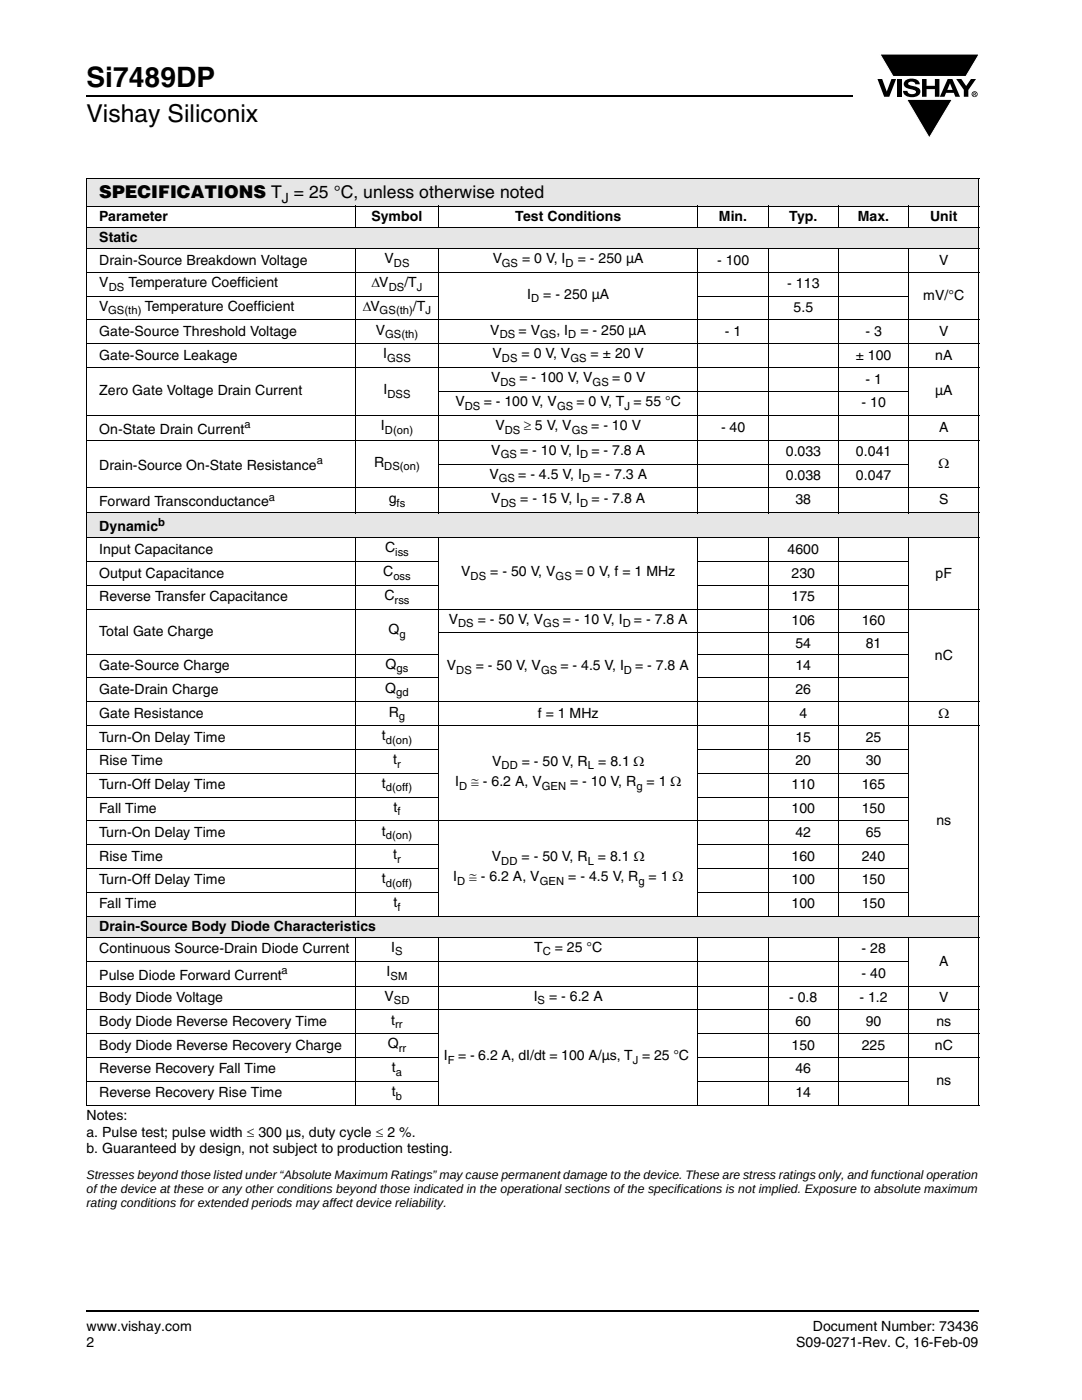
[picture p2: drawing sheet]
<svg xmlns="http://www.w3.org/2000/svg" width="216mm" height="279mm" viewBox="0 0 216 279" stroke-linecap="round" stroke-linejoin="round" font-family="sans-serif">
<defs><g id="words">
<text font-size="5.6" x="17.3" y="17.4">Si7489DP</text>
<text font-size="4.9" x="17.3" y="24.4">Vishay Siliconix</text>
<text font-size="3.5" x="19.8" y="39.6">SPECIFICATIONS T = 25 °C, unless otherwise noted</text>
<g font-size="2.8">
<text x="56.2" y="40.5">J</text>
<text x="19.8" y="44.1">Parameter</text>
<text x="74.1" y="44.1">Symbol</text>
<text x="102.8" y="44.1">Test Conditions</text>
<text x="143.5" y="44.1">Min.</text>
<text x="157.5" y="44.1">Typ.</text>
<text x="171.2" y="44.1">Max.</text>
<text x="185.6" y="44.1">Unit</text>
<text x="19.8" y="48.3">Static</text>
<text x="19.8" y="52.8">Drain-Source Breakdown Voltage</text>
<text x="76.7" y="52.5">V</text>
<text x="98.4" y="52.5">V</text>
<text x="104.2" y="52.5">= 0 V, I</text>
<text x="115.3" y="52.5">= - 250 µA</text>
<text x="143.1" y="52.8">- 100</text>
<text x="187.4" y="52.8">V</text>
<text x="19.8" y="57.3">V</text>
<text x="25.6" y="57.3">Temperature Coefficient</text>
<text x="74.1" y="57.3">ΔV</text>
<text x="80.7" y="57.3">/T</text>
<text x="105.2" y="59.7">I</text>
<text x="108.4" y="59.7">= - 250 µA</text>
<text x="157.1" y="57.6">- 113</text>
<text x="184.2" y="59.9">mV/°C</text>
<text x="19.8" y="62">V</text>
<text x="28.9" y="62">Temperature Coefficient</text>
<text x="72.4" y="62">ΔV</text>
<text x="82.4" y="62">/T</text>
<text x="158.3" y="62.3">5.5</text>
<text x="19.8" y="71.8">Gate-Source Leakage</text>
<text x="19.8" y="67.1">Gate-Source Threshold Voltage</text>
<text x="75" y="66.8">V</text>
<text x="76.5" y="71.5">I</text>
<text x="97.8" y="66.8">V</text>
<text x="98.3" y="71.5">V</text>
<text x="103.5" y="66.8">= V</text>
<text x="104.1" y="71.5">= 0 V, V</text>
<text x="111" y="66.8">, I</text>
<text x="115.8" y="66.8">= - 250 µA</text>
<text x="117.9" y="71.5">= ± 20 V</text>
<text x="144.7" y="67.1">- 1</text>
<text x="170.8" y="71.8">± 100</text>
<text x="172.7" y="67.1">- 3</text>
<text x="186.6" y="71.8">nA</text>
<text x="187.4" y="67.1">V</text>
<text x="98" y="76.3">V</text>
<text x="103.6" y="76.3">= - 100 V, V</text>
<text x="122.1" y="76.3">= 0 V</text>
<text x="172.7" y="76.6">- 1</text>
<text x="19.8" y="78.9">Zero Gate Voltage Drain Current</text>
<text x="76.5" y="78.7">I</text>
<text x="90.9" y="81">V</text>
<text x="96.5" y="81">= - 100 V, V</text>
<text x="115" y="81">= 0 V, T = 55 °C</text>
<text x="171.9" y="81.3">- 10</text>
<text x="186.6" y="78.9">µA</text>
<text x="19.8" y="86.6">On-State Drain Current</text>
<text x="76" y="85.9">I</text>
<text x="98.8" y="85.9">V</text>
<text x="104.5" y="85.9">≥ 5 V, V</text>
<text x="118" y="85.9">= - 10 V</text>
<text x="143.9" y="86.2">- 40</text>
<text x="187.4" y="86.2">A</text>
<text x="19.8" y="93.8">Drain-Source On-State Resistance</text>
<text x="74.6" y="93.2">R</text>
<text x="97.6" y="95.5">V</text>
<text x="98" y="90.8">V</text>
<text x="103.4" y="95.5">= - 4.5 V, I</text>
<text x="103.8" y="90.8">= - 10 V, I</text>
<text x="118" y="90.8">= - 7.8 A</text>
<text x="118.4" y="95.5">= - 7.3 A</text>
<text x="156.8" y="91">0.033</text>
<text x="156.8" y="95.8">0.038</text>
<text x="170.8" y="91">0.041</text>
<text x="170.8" y="95.8">0.047</text>
<text x="187.3" y="93.4">Ω</text>
<text x="19.8" y="101">Forward Transconductance</text>
<text x="77.6" y="100.4">g</text>
<text x="98" y="100.4">V</text>
<text x="103.8" y="100.4">= - 15 V, I</text>
<text x="118" y="100.4">= - 7.8 A</text>
<text x="158.7" y="100.7">38</text>
<text x="187.4" y="100.7">S</text>
<text x="19.8" y="106">Dynamic</text>
<text x="19.8" y="110.5">Input Capacitance</text>
<text x="76.8" y="110.3">C</text>
<text x="157.2" y="110.5">4600</text>
<text x="19.8" y="115.3">Output Capacitance</text>
<text x="76.5" y="115">C</text>
<text x="76.7" y="119.8">C</text>
<text x="92" y="115">V</text>
<text x="97.8" y="115">= - 50 V, V</text>
<text x="114.7" y="115">= 0 V, f = 1 MHz</text>
<text x="157.9" y="115.3">230</text>
<text x="186.7" y="115.3">pF</text>
<text x="19.8" y="120">Reverse Transfer Capacitance</text>
<text x="89.6" y="124.5">V</text>
<text x="95.3" y="124.5">= - 50 V, V</text>
<text x="112.3" y="124.5">= - 10 V, I</text>
<text x="126.5" y="124.5">= - 7.8 A</text>
<text x="157.9" y="124.8">106</text>
<text x="157.9" y="120">175</text>
<text x="172" y="124.8">160</text>
<text x="19.8" y="126.9">Total Gate Charge</text>
<text x="77.5" y="126.6">Q</text>
<text x="158.7" y="129.3">54</text>
<text x="172.8" y="129.3">81</text>
<text x="186.5" y="131.6">nC</text>
<text x="19.8" y="133.8">Gate-Source Charge</text>
<text x="76.9" y="133.5">Q</text>
<text x="89.2" y="133.8">V</text>
<text x="95" y="133.8">= - 50 V, V</text>
<text x="111.8" y="133.8">= - 4.5 V, I</text>
<text x="126.7" y="133.8">= - 7.8 A</text>
<text x="158.7" y="133.8">14</text>
<text x="19.8" y="143.3">Gate Resistance</text>
<text x="19.8" y="138.5">Gate-Drain Charge</text>
<text x="76.9" y="138.2">Q</text>
<text x="77.6" y="143">R</text>
<text x="107.3" y="143.3">f = 1 MHz</text>
<text x="158.7" y="138.5">26</text>
<text x="159.5" y="143.3">4</text>
<text x="187.3" y="143.3">Ω</text>
<text x="19.8" y="148">Turn-On Delay Time</text>
<text x="76.2" y="147.7">t</text>
<text x="158.7" y="148">15</text>
<text x="172.8" y="148">25</text>
<text x="19.8" y="152.8">Rise Time</text>
<text x="78.5" y="152.5">t</text>
<text x="98.2" y="152.8">V</text>
<text x="104.1" y="152.8">= - 50 V, R</text>
<text x="119.4" y="152.8">= 8.1 Ω</text>
<text x="158.7" y="152.8">20</text>
<text x="172.8" y="152.8">30</text>
<text x="19.8" y="157.5">Turn-Off Delay Time</text>
<text x="76.2" y="157.2">t</text>
<text x="90.8" y="156.9">I</text>
<text x="94" y="156.9">≅ - 6.2 A, V</text>
<text x="113.8" y="156.9">= - 10 V, R</text>
<text x="129" y="156.9">= 1 Ω</text>
<text x="157.9" y="157.5">110</text>
<text x="172" y="157.5">165</text>
<text x="19.8" y="162.3">Fall Time</text>
<text x="19.8" y="167">Turn-On Delay Time</text>
<text x="76.2" y="166.8">t</text>
<text x="78.5" y="162">t</text>
<text x="157.9" y="162.3">100</text>
<text x="158.7" y="167">42</text>
<text x="172" y="162.3">150</text>
<text x="172.8" y="167">65</text>
<text x="186.8" y="164.6">ns</text>
<text x="19.8" y="171.8">Rise Time</text>
<text x="78.5" y="171.5">t</text>
<text x="98.1" y="171.9">V</text>
<text x="104.1" y="171.9">= - 50 V, R</text>
<text x="119.3" y="171.9">= 8.1 Ω</text>
<text x="157.9" y="171.8">160</text>
<text x="172" y="171.8">240</text>
<text x="19.8" y="176.5">Turn-Off Delay Time</text>
<text x="76.2" y="176.3">t</text>
<text x="90.4" y="175.9">I</text>
<text x="93.6" y="175.9">≅ - 6.2 A, V</text>
<text x="113.4" y="175.9">= - 4.5 V, R</text>
<text x="129.4" y="175.9">= 1 Ω</text>
<text x="157.9" y="176.5">100</text>
<text x="172" y="176.5">150</text>
<text x="19.8" y="181.3">Fall Time</text>
<text x="19.8" y="185.8">Drain-Source Body Diode Characteristics</text>
<text x="78.5" y="181">t</text>
<text x="157.9" y="181.3">100</text>
<text x="172" y="181.3">150</text>
<text x="19.8" y="190.2">Continuous Source-Drain Diode Current</text>
<text x="78.1" y="190">I</text>
<text x="106.6" y="190">T</text>
<text x="110.7" y="190">= 25 °C</text>
<text x="171.9" y="190.2">- 28</text>
<text x="19.8" y="195.5">Pulse Diode Forward Current</text>
<text x="77.2" y="194.9">I</text>
<text x="171.9" y="195.1">- 40</text>
<text x="187.4" y="192.7">A</text>
<text x="19.8" y="200">Body Diode Voltage</text>
<text x="76.7" y="199.7">V</text>
<text x="106.5" y="199.7">I</text>
<text x="109.6" y="199.7">= - 6.2 A</text>
<text x="157.5" y="200">- 0.8</text>
<text x="171.5" y="200">- 1.2</text>
<text x="187.4" y="200">V</text>
<text x="19.8" y="209.5">Body Diode Reverse Recovery Charge</text>
<text x="19.8" y="204.7">Body Diode Reverse Recovery Time</text>
<text x="77.4" y="209.2">Q</text>
<text x="78.1" y="204.5">t</text>
<text x="157.9" y="209.5">150</text>
<text x="158.7" y="204.7">60</text>
<text x="172" y="209.5">225</text>
<text x="172.8" y="204.7">90</text>
<text x="186.5" y="209.5">nC</text>
<text x="186.8" y="204.7">ns</text>
<text x="19.8" y="214.2">Reverse Recovery Fall Time</text>
<text x="78.2" y="214">t</text>
<text x="88.6" y="211.6">I</text>
<text x="91.4" y="211.6">= - 6.2 A, dI/dt = 100 A/µs, T = 25 °C</text>
<text x="158.7" y="214.2">46</text>
<text x="19.8" y="219">Reverse Recovery Rise Time</text>
<text x="78.2" y="218.7">t</text>
<text x="158.7" y="219">14</text>
<text x="186.8" y="216.6">ns</text>
<text x="17.3" y="223.5">Notes:</text>
<text x="17.3" y="226.8">a. Pulse test; pulse width ≤ 300 µs, duty cycle ≤ 2 %.</text>
<text x="17.3" y="230.2">b. Guaranteed by design, not subject to production testing.</text>
<text x="17.3" y="265.6">www.vishay.com</text>
<text x="17.3" y="268.8">2</text>
<text x="158.9" y="268.8">S09-0271-Rev. C, 16-Feb-09</text>
<text x="162.2" y="265.6">Document Number: 73436</text>
</g>
<g font-size="2.4">
<text x="17.3" y="238.1">of the device at these or any other conditions beyond those indicated in the operational sections of the specifications is not implied. Exposure to absolute maximum</text>
<text x="17.3" y="235.3">Stresses beyond those listed under “Absolute Maximum Ratings” may cause permanent damage to the device. These are stress ratings only, and functional operation</text>
<text x="17.3" y="240.9">rating conditions for extended periods may affect device reliability.</text>
</g>
<g font-size="2.2">
<text x="78.6" y="53.3">DS</text>
<text x="100.1" y="53.3">GS</text>
<text x="112.9" y="53.3">D</text>
<text x="21.7" y="58">DS</text>
<text x="77.6" y="58">DS</text>
<text x="83.2" y="58">J</text>
<text x="21.6" y="62.8">GS(th)</text>
<text x="75.8" y="62.8">GS(th)</text>
<text x="84.9" y="62.8">J</text>
<text x="106" y="60.4">D</text>
<text x="76.8" y="67.5">GS(th)</text>
<text x="99.7" y="67.5">DS</text>
<text x="107.8" y="67.5">GS</text>
<text x="113.4" y="67.5">D</text>
<text x="77.2" y="72.2">GSS</text>
<text x="99.9" y="77">DS</text>
<text x="100.1" y="72.2">DS</text>
<text x="113.8" y="72.2">GS</text>
<text x="118.3" y="77">GS</text>
<text x="77.3" y="79.4">DSS</text>
<text x="92.8" y="81.7">DS</text>
<text x="111.1" y="81.7">GS</text>
<text x="124.6" y="81.7">J</text>
<text x="48.8" y="85.4">a</text>
<text x="76.8" y="86.6">D(on)</text>
<text x="100.7" y="86.6">DS</text>
<text x="114.1" y="86.6">GS</text>
<text x="63.2" y="92.7">a</text>
<text x="76.7" y="93.9">DS(on)</text>
<text x="99.9" y="91.5">GS</text>
<text x="115.8" y="91.5">D</text>
<text x="53.6" y="99.9">a</text>
<text x="79.1" y="101.1">fs</text>
<text x="99.5" y="96.2">GS</text>
<text x="99.9" y="101.1">DS</text>
<text x="115.8" y="101.1">D</text>
<text x="116.1" y="96.2">D</text>
<text x="31.6" y="104.9">b</text>
<text x="78.9" y="111">iss</text>
<text x="78.5" y="115.7">oss</text>
<text x="93.9" y="115.7">DS</text>
<text x="110.9" y="115.7">GS</text>
<text x="78.7" y="120.5">rss</text>
<text x="91.4" y="125.2">DS</text>
<text x="108.4" y="125.2">GS</text>
<text x="124.2" y="125.2">D</text>
<text x="79.7" y="127.3">g</text>
<text x="79.1" y="134.2">gs</text>
<text x="91" y="134.5">DS</text>
<text x="107.9" y="134.5">GS</text>
<text x="124.5" y="134.5">D</text>
<text x="79.1" y="139">gd</text>
<text x="79.6" y="143.7">g</text>
<text x="77" y="148.5">d(on)</text>
<text x="79.2" y="153.2">r</text>
<text x="100.1" y="153.6">DD</text>
<text x="117.3" y="153.6">L</text>
<text x="77" y="157.9">d(off)</text>
<text x="91.6" y="157.6">D</text>
<text x="108.1" y="157.6">GEN</text>
<text x="127" y="157.6">g</text>
<text x="77" y="167.4">d(on)</text>
<text x="79.3" y="162.7">f</text>
<text x="79.2" y="172.2">r</text>
<text x="100" y="172.6">DD</text>
<text x="117.3" y="172.6">L</text>
<text x="77" y="177">d(off)</text>
<text x="91.2" y="176.6">D</text>
<text x="107.7" y="176.6">GEN</text>
<text x="127.4" y="176.6">g</text>
<text x="79.3" y="181.7">f</text>
<text x="78.9" y="190.7">S</text>
<text x="108.3" y="190.7">C</text>
<text x="56.2" y="194.4">a</text>
<text x="77.9" y="195.6">SM</text>
<text x="78.6" y="200.4">SD</text>
<text x="107.3" y="200.4">S</text>
<text x="78.9" y="205.2">rr</text>
<text x="79.6" y="209.9">rr</text>
<text x="79" y="214.7">a</text>
<text x="89.3" y="212.3">F</text>
<text x="126.3" y="212.3">J</text>
<text x="79" y="219.4">b</text>
</g>
</g></defs>
<path d="M17.1 18.9h.2v.3h-.2zM17.1 261.5h.2v.4h-.2z" fill="#000"/>
<path d="M17.3 19.1h152.9M17.3 261.7h178.1" fill="none" stroke="#000" stroke-width=".36"/>
<path d="M175.1 10.7h20.4v17h-20.4z" fill="#fff"/>
<g fill="#000">
<path d="M175.1 15.8h.9l.9 2.5 1-2.5h.9l-1.4 3.5h-1zM175.6 10.8h19.8l-2.7 4.5h-14.5zM179 15.8h.9v3.5h-.9zM180.7 16.1a2.08 2.08 0 0 1 2.7 .3l.1 .4h-.9a.78 .78 0 0 0-.6-.5 .78 .78 0 0 0-.8 .4l.2 .3 1 .2a1.06 1.06 0 0 1 1.2 1 1.06 1.06 0 0 1-1 1.1 1.71 1.71 0 0 1-2.4-1.2h.9a.95 .95 0 0 0 .8 .7 .95 .95 0 0 0 .9-.4 1.3 1.3 0 0 0-1.2-.6 1.02 1.02 0 0 1-1.1-.6 1.02 1.02 0 0 1 .2-1.1zM184 15.8h.9v1.3h1.6v-1.3h.9v3.5h-.9v-1.5h-1.6v1.5h-.9zM180.9 19.8h9.1l-4.6 7.7zM190.8 15.8h1l1 1.4 .9-1.4h1l-1.5 2.2v1.3h-.9v-1.4z"/>
<path d="M189.6 16.6l-.6 1.3h1.1zM189.1 15.8h.9l1.6 3.5h-1l-.3-.8h-1.5l-.3 .8h-1z"/>
<path d="M194.4 18.6v.1h.2v-.1zM194.2 18.5h.5v.2l-.1 .1 .1 .3-.2-.3-.1 .3h-.2zM194 18.8a.45 .45 0 0 0 .9 0 .45 .45 0 0 0-.9 0zM193.9 18.8a.6 .6 0 0 1 1.2 0 .6 .6 0 0 1-1.2 0z"/>
</g>
<path d="M175.6 10.8h19.8l-2.7 4.5h-14.5zM180.9 19.8h9.1l-4.6 7.7z" fill="none" stroke="#fff" stroke-width=".2"/>
<g fill="#e6e6e6">
<path d="M17.3 35.6h178v5.5h-178z"/>
<path d="M17.3 45.4h178v4.2h-178z"/>
<path d="M17.3 102.3h178v5h-178z"/>
<path d="M17.3 182.8h178v4.2h-178z"/>
</g>
<g fill="none" stroke="#000" stroke-width=".2">
<path d="M17.2 35.6h178.2M17.3 35.7v9.6M195.3 35.7v9.6M17.2 41.1h122M17.2 45.4h178.2M17.2 49.6h178.2M17.2 54.4h178.2M17.2 59.1h70.4M17.3 45.5v4M17.3 49.7v52.5M71 41v4.5M71 49.5v52.9"/>
<path d="M87.5 41v4.5M87.5 49.5v52.9M139.2 59.1h42.2M139.3 41v4.5M139.3 49.5v52.9M139.4 41.1h41.8M153.3 41v4.5M153.3 49.5v52.9M167.3 41v4.5M167.3 49.5v52.9M181.3 41v4.5M181.3 49.5v52.9"/>
<path d="M181.4 41.1h14M195.3 45.5v4M195.3 49.7v52.5M17.2 63.9h178.2M17.2 68.6h178.2M17.2 73.4h178.2M87.4 78.1h94M17.2 82.9h178.2M17.2 87.8h178.2M17.2 97.3h178.2M87.4 92.6h94M17.2 102.3h178.2"/>
<path d="M17.2 107.3h178.2M17.2 112.1h70.4M17.2 116.8h70.4M17.3 102.4v4.8M17.3 107.4v75.3M71 107.2v75.7M87.5 107.2v75.7M139.2 112.1h42.2M139.2 116.8h42.2M139.3 107.2v75.7M153.3 107.2v75.7M167.3 107.2v75.7"/>
<path d="M181.3 107.2v75.7M195.3 102.4v4.8M195.3 107.4v75.3M17.2 121.6h178.2M17.2 130.6h70.4M17.2 135.3h70.4M87.4 126.3h94M139.2 130.6h42.2M139.2 135.3h42.2M17.2 140.1h178.2M17.2 144.8h178.2M17.2 149.6h70.4"/>
<path d="M17.2 154.3h70.4M17.2 159.1h70.4M139.2 149.6h42.2M139.2 154.3h42.2M139.2 159.1h42.2M17.2 163.8h164.2M17.2 168.6h70.4M17.2 173.3h70.4M17.2 178.1h70.4M139.2 168.6h42.2M139.2 173.3h42.2M139.2 178.1h42.2"/>
<path d="M17.2 182.8h178.2M17.2 187h178.2M17.2 191.8h164.2M17.2 196.8h178.2M17.3 182.9v4.1M17.3 187.1v33.4M71 187v33.6M87.5 187v33.6M139.3 187v33.6M153.3 187v33.6M167.3 187v33.6M181.3 187v33.6"/>
<path d="M195.3 182.9v4.1M195.3 187.1v33.4M17.2 201.5h178.2M17.2 206.3h70.4M17.2 211h70.4M17.2 215.8h70.4M139.2 206.3h56.2M139.2 211h56.2M139.2 215.8h42.2M17.2 220.5h122M139.4 220.5h41.8M181.4 220.5h14"/>
</g>
<use href="#words"/>
</svg>
